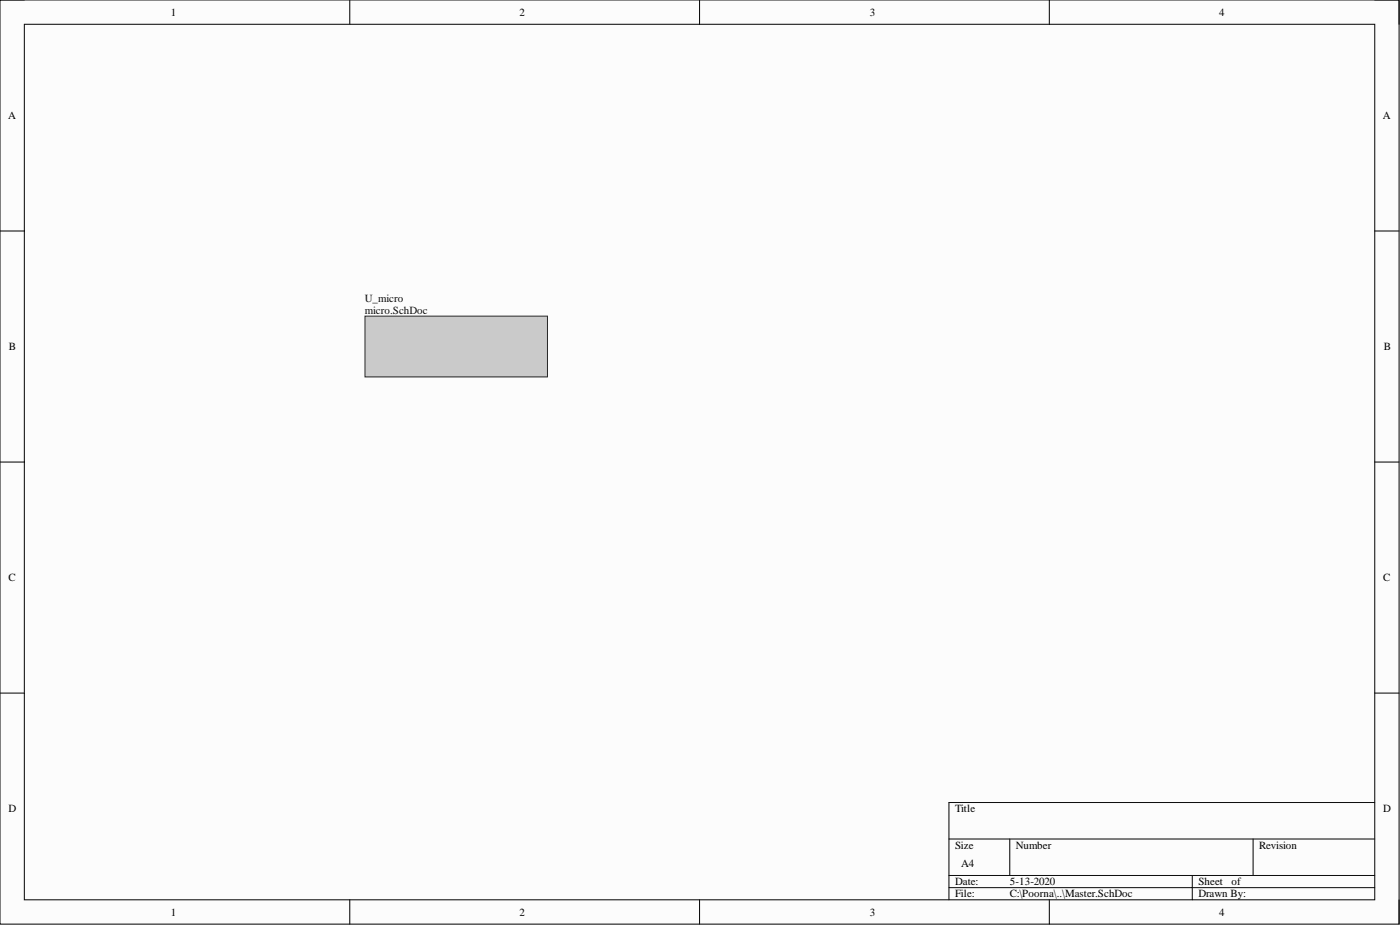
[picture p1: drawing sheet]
<svg xmlns="http://www.w3.org/2000/svg" width="292mm" height="193mm" viewBox="0 0 292 193" stroke-linecap="round" stroke-linejoin="round" font-family="sans-serif">
<defs><g id="words">
<g font-size="2.3">
<text x="35.6" y="3.3">1</text>
<text x="108.4" y="3.3">2</text>
<text x="181.5" y="3.3">3</text>
<text x="254.3" y="3.3">4</text>
<text x="1.7" y="24.9">A</text>
<text x="288.5" y="24.9">A</text>
<text x="1.9" y="73.1">B</text>
<text x="288.7" y="73.1">B</text>
<text x="1.8" y="121.3">C</text>
<text x="288.6" y="121.3">C</text>
<text x="1.8" y="169.4">D</text>
<text x="199.3" y="169.4">Title</text>
<text x="288.6" y="169.4">D</text>
<text x="199.3" y="177.1">Size</text>
<text x="212" y="177.1">Number</text>
<text x="262.7" y="177.1">Revision</text>
<text x="199.3" y="184.7">Date:</text>
<text x="200.5" y="180.9">A4</text>
<text x="210.7" y="184.7">5-13-2020</text>
<text x="250" y="184.7">Sheet</text>
<text x="257" y="184.7">of</text>
<text x="35.6" y="191">1</text>
<text x="108.4" y="191">2</text>
<text x="181.5" y="191">3</text>
<text x="199.3" y="187.2">File:</text>
<text x="210.7" y="187.2">C:\Poorna\..\Master.SchDoc</text>
<text x="250" y="187.2">Drawn By:</text>
<text x="254.3" y="191">4</text>
</g>
<g font-size="2.3" fill="#0e0e0e">
<text x="76.2" y="62.9">U_micro</text>
<text x="76.2" y="65.4">micro.SchDoc</text>
</g>
</g></defs>
<path d="M0 0h291.9v192.8h-291.9z" fill-rule="evenodd" fill="#fcfcfc"/>
<path d="M0 0h291.9v192.8h-291.9z" fill="none" stroke="#000" stroke-width=".21"/>
<path d="M5.1 5.1h281.7v182.6h-281.7z" fill-rule="evenodd" fill="#fcfcfc"/>
<g fill="none" stroke="#000" stroke-width=".21">
<path d="M0 0h5.1M73 0v5.1M146 0v5.1M218.9 0v5.1M286.8 0h5.1v5.1M5.1 5.1h281.7v182.6h-281.7zM0 48.2h5.1M286.8 48.2h5.1M0 96.4h5.1M286.8 96.4h5.1M0 144.6h5.1M286.8 144.6h5.1"/>
<path d="M198 175h88.8M210.7 175v7.6M261.4 175v7.6M286.8 167.4h-88.8v20.3M73 187.7v5.1M146 187.7v5.1M198 182.6h88.8M198 185.2h88.8M218.9 187.7v5.1M248.8 182.6v5.1M291.9 187.7v5.1"/>
</g>
<path d="M76.2 65.9h38v12.7h-38z" fill-rule="evenodd" fill="#cacaca"/>
<path d="M76.2 65.9h38v12.7h-38z" fill="none" stroke="#262626" stroke-width=".21"/>
<use href="#words"/>
</svg>
